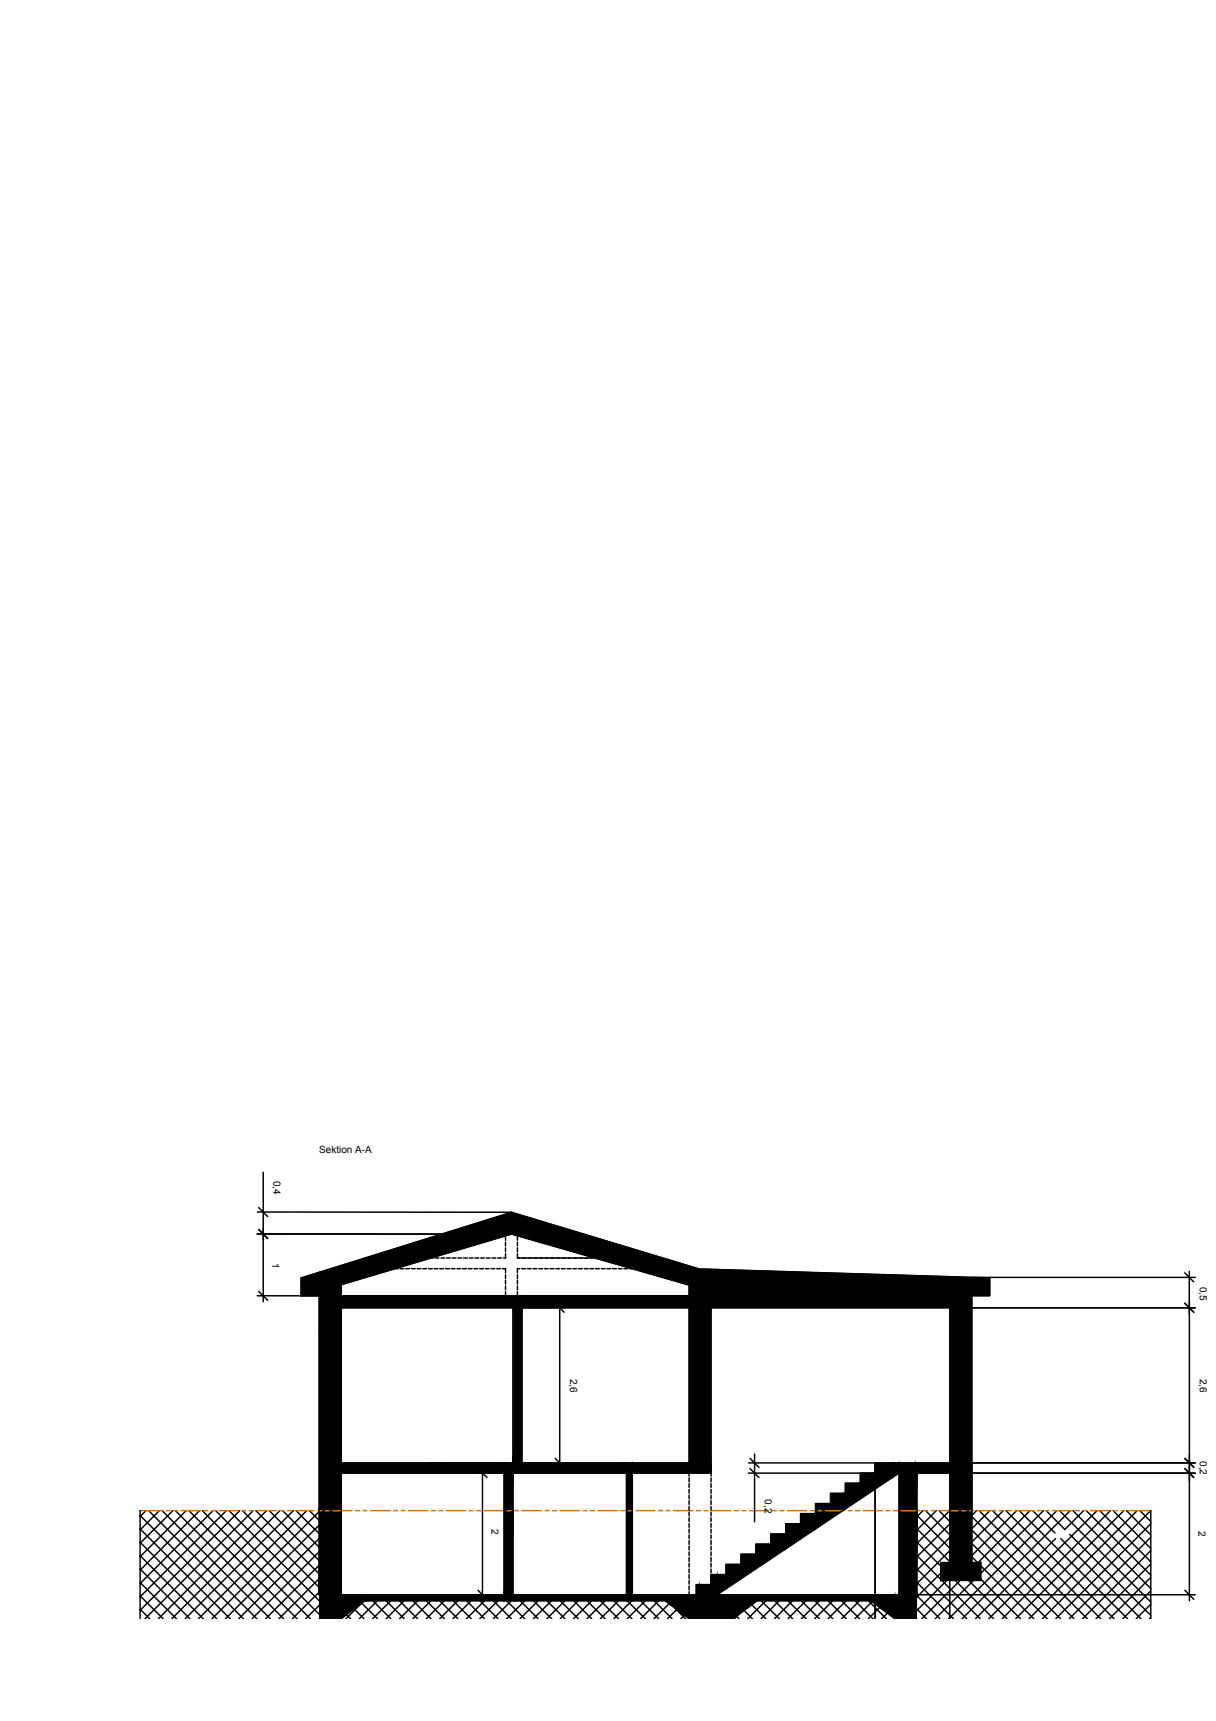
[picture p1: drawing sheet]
<svg xmlns="http://www.w3.org/2000/svg" width="210mm" height="297mm" viewBox="0 0 210 297" stroke-linecap="round" stroke-linejoin="round" font-family="sans-serif">
<defs><g id="words">
<g font-size="1.7">
<text x="47.2" y="203.8" transform="rotate(90 47.2 203.8)">0,4</text>
<text x="55.1" y="198.9">Sektion A-A</text>
<text x="47" y="217.9" transform="rotate(90 47 217.9)">1</text>
<text x="207.1" y="222.1" transform="rotate(90 207.1 222.1)">0,5</text>
<text x="98.4" y="237.9" transform="rotate(90 98.4 237.9)">2,6</text>
<text x="207.1" y="237.9" transform="rotate(90 207.1 237.9)">2,6</text>
<text x="207.1" y="252.2" transform="rotate(90 207.1 252.2)">0,2</text>
<text x="84.8" y="263.9" transform="rotate(90 84.8 263.9)">2</text>
<text x="132" y="258.8" transform="rotate(90 132 258.8)">0,2</text>
<text x="206.9" y="264.3" transform="rotate(90 206.9 264.3)">2</text>
</g>
</g></defs>
<!-- layer: 0 -->
<g fill="#000" stroke="#000" stroke-width=".17">
<path d="M118.9 276.3v3.1zM130.5 276.3h.2l-.2 .1zM143.4 260.7h2.1l-2.1 1.4zM151.1 276.8l3-.5v2.8z"/>
<path d="M88.3 209.2v3.8zM88.3 209.2v3.8z"/>
<path d="M58.9 221.7l29.4-8.7v-3.8zM58.9 218.4l29.4-9.2-29.4 12.5z"/>
<path d="M55.1 219.6l-3.1 4h3.1zM52 220.6l3.1-1-3.1 4z"/>
<path d="M58.9 225.7h29.7v-2.1zM58.9 223.6h29.7l-29.7 2.1z"/>
<path d="M90.1 223.6l-1.5 2.1h1.5zM88.6 223.6h1.5l-1.5 2.1z"/>
<path d="M90.1 225.7h28.8v-2.1zM90.1 223.6h28.8l-28.8 2.1z"/>
<path d="M88.3 213l30.6 8.8v-3.3zM88.3 209.2l30.6 9.3-30.6-5.5z"/>
<path d="M122.7 225.7h41.2v-5.4zM122.7 219.1l41.2 1.2-41.2 5.4z"/>
<path d="M170.9 220.6l-3.1 3h3.1zM167.8 220.5l3.1 .1-3.1 3z"/>
<path d="M58.9 254.3h28.1v-1.8zM58.9 252.5h28.1l-28.1 1.8z"/>
<path d="M88.3 254.3v6.4zM88.3 254.3v6.4z"/>
<path d="M88.6 252.5l-1.6 1.8h1.6zM87 252.5h1.6l-1.6 1.8z"/>
<path d="M90.1 225.7l-1.5 26.8h1.5zM88.6 225.7h1.5l-1.5 26.8z"/>
<path d="M88.6 254.3h19.5v-1.8zM88.6 252.5h19.5l-19.5 1.8z"/>
<path d="M109.1 252.5l-1 1.8h1zM108.1 252.5h1l-1 1.8z"/>
<path d="M109.1 254.3h9.8v-1.8zM109.1 252.5h9.8l-9.8 1.8z"/>
<path d="M120.7 219l-1.8 35.3h1.8zM118.9 218.5l1.8 .5-1.8 35.3z"/>
<path d="M122.7 219.1l-2 35.2h2zM120.7 219l2 .1-2 35.2z"/>
<path d="M148.5 256l-2.6 4.4 2.6-1.7zM145.9 256h2.6l-2.6 4.4z"/>
<path d="M151.1 254.3l-2.6 4.4 2.6-1.7zM148.5 254.3h2.6l-2.6 4.4z"/>
<path d="M154.1 252.5l-3 4.5 3-2.1zM151.1 252.5h3l-3 4.5z"/>
<path d="M155.2 252.5l-1.1 2.4 1.1-.6zM154.1 252.5h1.1l-1.1 2.4z"/>
<path d="M158 252.5v8.2zM158 252.5v8.2z"/>
<path d="M158.3 254.3h5.6v-1.8zM158.3 252.5h5.6l-5.6 1.8z"/>
<path d="M55.2 260.7l-.1 14.6h.1zM55.1 260.7h.1l-.1 14.6z"/>
<path d="M58.9 275.3l-3.7 4.1h3.7zM55.2 275.3h3.7l-3.7 4.1z"/>
<path d="M58.9 260.7l-3.7 14.6h3.7zM55.2 260.7h3.7l-3.7 14.6z"/>
<path d="M58.9 218.4l-3.8 42.3h3.8zM55.1 219.6l3.8-1.2-3.8 42.3z"/>
<path d="M63 275.3l-4.1 4.1 4.1-3.1zM58.9 275.3h4.1l-4.1 4.1z"/>
<path d="M63 276.3h24v-1zM63 275.3h24l-24 1z"/>
<path d="M88.3 260.7v14.6zM88.3 260.7v14.6z"/>
<path d="M88.3 260.7l-1.3 14.6h1.3zM87 260.7h1.3l-1.3 14.6z"/>
<path d="M88.3 254.3l-1.3 6.4h1.3zM87 254.3h1.3l-1.3 6.4z"/>
<path d="M88.6 260.7l-.3 14.6h.3zM88.3 260.7h.3l-.3 14.6z"/>
<path d="M88.6 254.3l-.3 6.4h.3zM88.3 254.3h.3l-.3 6.4z"/>
<path d="M87 276.3h1.6v-1zM87 275.3h1.6l-1.6 1z"/>
<path d="M88.6 276.3h19.5v-1zM88.6 275.3h19.5l-19.5 1z"/>
<path d="M109.1 275.3l-1 1h1zM108.1 275.3h1l-1 1z"/>
<path d="M109.1 260.7l-1 14.6h1zM108.1 260.7h1l-1 14.6z"/>
<path d="M109.1 254.3l-1 6.4h1zM108.1 254.3h1l-1 6.4z"/>
<path d="M118.9 276.3v3.1zM114.8 276.3h4.1v3.1z"/>
<path d="M109.1 276.3h9.8v-1zM109.1 275.3h9.8l-9.8 1z"/>
<path d="M120.2 276.3l-1.3 3.1h1.3zM118.9 276.3h1.3l-1.3 3.1z"/>
<path d="M118.9 276.3h1.3v-1zM118.9 275.3h1.3l-1.3 1z"/>
<path d="M120.7 275.3l-.5 1h.5zM120.2 275.3h.5l-.5 1z"/>
<path d="M120.7 273.5l-.5 1.8h.5zM120.2 273.5h.5l-.5 1.8z"/>
<path d="M122.4 276.3l-2.2 3.1h2.2zM120.2 276.3h2.2l-2.2 3.1z"/>
<path d="M122.7 276.3l-.3 3.1h.3zM122.4 276.3h.3l-.3 3.1z"/>
<path d="M120.7 276.3h2v-1zM120.7 275.3h2l-2 1z"/>
<path d="M120.7 275.3h2v-1.8zM120.7 273.5h2l-2 1.8z"/>
<path d="M122.8 271.8l-.1 3.5h.1zM122.7 271.8h.1l-.1 3.5z"/>
<path d="M123.1 276.3l-.3 3.1h.3zM122.8 276.3h.3l-.3 3.1zM122.8 276.3v3.1zM122.8 276.3v3.1z"/>
<path d="M123.8 276.3l-.7 3.1h.7zM123.1 276.3h.7l-.7 3.1zM123.1 276.3v3.1zM123.1 276.3v3.1z"/>
<path d="M123.8 275.3l-1 1h1zM122.8 275.3h1l-1 1z"/>
<path d="M123.8 271.8l-1 3.5h1zM122.8 271.8h1l-1 3.5z"/>
<path d="M125.3 276.3l-1.5 3.1h1.5zM123.8 276.3h1.5l-1.5 3.1z"/>
<path d="M123.8 276.3h1.5v-1zM123.8 275.3h1.5l-1.5 1z"/>
<path d="M125.3 271.8l-1.5 3.5 1.5-1.1zM123.8 271.8h1.5l-1.5 3.5z"/>
<path d="M126.5 276.3l-1.2 3.1h1.2zM125.3 276.3h1.2l-1.2 3.1z"/>
<path d="M127.9 270l-2.6 4.2 2.6-1.7zM125.3 270h2.6l-2.6 4.2z"/>
<path d="M130.5 268.2l-2.6 4.3 2.6-1.7zM127.9 268.2h2.6l-2.6 4.3z"/>
<path d="M126.5 279.4l4-3v-.1zM126.5 276.3h4l-4 3.1z"/>
<path d="M133 266.5l-2.5 4.3 2.5-1.8zM130.5 266.5h2.5l-2.5 4.3z"/>
<path d="M135.6 264.8l-2.6 4.2 2.6-1.7zM133 264.8h2.6l-2.6 4.2z"/>
<path d="M138.2 263l-2.6 4.3 2.6-1.7zM135.6 263h2.6l-2.6 4.3z"/>
<path d="M140.8 261.2l-2.6 4.4 2.6-1.7zM138.2 261.2h2.6l-2.6 4.4z"/>
<path d="M143.4 260.7l-2.6 3.2 2.6-1.8zM140.8 260.7h2.6l-2.6 3.2z"/>
<path d="M140.8 260.7h2.6v-1.2zM140.8 259.5h2.6l-2.6 1.2z"/>
<path d="M145.5 257.7l-2.1 3h2.1zM143.4 257.7h2.1l-2.1 3z"/>
<path d="M145.9 257.7l-.4 3 .4-.3zM145.5 257.7h.4l-.4 3z"/>
<path d="M151.1 276.3v.5l3-.5zM150.3 276.3h.8v.5z"/>
<path d="M125.3 276.3h28.8v-1zM125.3 275.3h28.8l-28.8 1z"/>
<path d="M154.5 276.3l-.4 2.8 .4 .3zM154.1 276.3h.4l-.4 2.8z"/>
<path d="M154.5 275.3l-.4 1h.4zM154.1 275.3h.4l-.4 1z"/>
<path d="M155.2 275.3l-.7 1h.7zM154.5 275.3h.7l-.7 1z"/>
<path d="M158 276.3v3.1zM158 276.3v3.1z"/>
<path d="M158 260.7v14.6zM158 260.7v14.6z"/>
<path d="M158 260.7l-2.8 14.6h2.8zM155.2 260.7h2.8l-2.8 14.6z"/>
<path d="M158 252.5l-2.8 8.2h2.8zM155.2 252.5h2.8l-2.8 8.2z"/>
<path d="M154.5 279.4h3.5v-3.1zM154.5 276.3h3.5l-3.5 3.1z"/>
<path d="M158.2 276.3v3.1zM158.2 276.3v3.1z"/>
<path d="M158.2 275.3v1zM158.2 275.3v1z"/>
<path d="M158.2 260.7v14.6zM158.2 260.7v14.6z"/>
<path d="M158.2 276.3l-.2 3.1h.2zM158 276.3h.2l-.2 3.1z"/>
<path d="M158.2 260.7l-.2 14.6h.2zM158 260.7h.2l-.2 14.6z"/>
<path d="M158.2 252.5l-.2 8.2h.2zM158 252.5h.2l-.2 8.2z"/>
<path d="M155.2 276.3h3v-1zM155.2 275.3h3l-3 1z"/>
<path d="M158.3 260.7l-.1 14.6h.1zM158.2 260.7h.1l-.1 14.6z"/>
<path d="M158.3 252.5l-.1 8.2h.1zM158.2 252.5h.1l-.1 8.2z"/>
<path d="M163.9 269.7l-1.5 3.1h1.5zM162.4 269.7h1.5l-1.5 3.1z"/>
<path d="M163.9 272.8h3.9v-3.1zM163.9 269.7h3.9l-3.9 3.1z"/>
<path d="M167.8 260.7l-3.9 9h3.9zM163.9 260.7h3.9l-3.9 9z"/>
<path d="M167.8 220.5l-3.9 40.2h3.9zM163.9 220.3l3.9 .2-3.9 40.2z"/>
<path d="M169.3 269.7l-1.5 3.1h1.5zM167.8 269.7h1.5l-1.5 3.1z"/>
</g>
<g fill="none" stroke="#000" stroke-width=".25">
<path d="M44.4 213h43.8h-43.8M44.4 209.2h43.8M44.7 212.2l1.5 1.6M44.7 212.2l1.5 1.5M44.7 208.4l1.5 1.6M45.4 202.3v11.7M45.4 212v12.7M68.2 219h.5M69.1 219h.6M70 219h.7M71 219h.7M72 219h.7"/>
<path d="M73 219h.6M74 219h.6M74.4 217.1h.4M74.9 219h.7M75.1 217.1h.7M75.9 219h.7M76.1 217.1h.7M76.9 219h.7M77.1 217.1h.6M77.9 219h.6M78.1 217.1h.6M78.9 219h.6"/>
<path d="M79.1 217.1h.6M79.9 219h.6M80 217.1h.7M80.8 219h.7M81 217.1h.7M81.8 219h.7M82 217.1h.6M82.8 219h.7M83 217.1h.6M83.8 219h.6M84 217.1h.6M84.8 219h.6"/>
<path d="M84.9 217.1h.7M85.7 219h.7M85.9 217.1h.7M86.7 219h.6v.7M87.3 216.4v.7h-.4M87.3 213.3v.8M87.3 214.4v.7M87.3 215.4v.6M89.3 216.3v.8h.6M89.3 213.3v.8M89.3 214.4v.7M89.3 215.4v.6"/>
<path d="M89.7 219h-.4v.7M90 217.1h.9M90.1 219h.6M91 217.1h.9M91 219h.7M92 217.1h.9M92 219h.7M93 217.1h.8M93 219h.7M93.9 217.1h.9M94 219h.6M94.9 217.1h.9"/>
<path d="M95 219h.6M95.9 217.1h.9M95.9 219h.7M96.9 217.1h.9M96.9 219h.7M97.9 217.1h.9M97.9 219h.7M98.8 217.1h.9M98.9 219h.6M99.8 217.1h.9M99.9 219h.6M100.8 217.1h.9"/>
<path d="M100.9 219h.6M101.8 217.1h.9M101.8 219h.7M102.8 219h.7M103.8 219h.7M104.8 219h.6M105.7 219h.7M106.7 219h.7M107.7 219h.7M108.7 219h.4M204.5 219.7l1.6 1.5M205.3 219.4v7.3"/>
<path d="M44.4 223.6h74.5v2.1h-60M44.7 222.9l1.5 1.5M52 223.6v-3l36.3-11.4 32.4 9.8 50.2 1.6v3h-3.1v37.1M55.1 223.6v51.7M87.3 222.9v.7h2v-.7M87.3 220v.7M87.3 221v.6M87.3 222v.6M88.6 225.7v26.8M89.3 220v.7M89.3 221v.6M89.3 222v.6"/>
<path d="M90.1 225.7v26.8M90.2 225.7h7.5M95.8 224.9l1.6 1.6M96.6 224.7v28.8M164 225.7h42.3M167.8 220.5h38.5M204.5 224.9l1.6 1.6M205.3 224.7v51.6M58.9 252.5h60M58.9 254.3h63.6M82.5 253.5l1.6 1.5M83.3 253.2v23.1"/>
<path d="M87 254.3v21M88.6 254.3v21h19.5v-21h1v21M95.8 251.7l1.6 1.6M118.9 254.8v-33l-30.6-8.8-29.4 8.7v53.6M118.9 255.1v.7M118.9 256.1v.6M118.9 257.1v.6M118.9 258v.7M118.9 259v.7M122.7 254.8v-29.1h41.2v53.7M122.7 255.1v.7M122.7 256.1v.6"/>
<path d="M122.7 257.1v.6M122.7 258v.7M122.7 259v.7M122.8 254l-.2 .2M129.2 252.5h21.8M129.2 254.3h21.8M129.5 251.7l1.5 1.6M129.5 253.5l1.5 1.5M130.3 251v11.7M151.1 252.6v26.8M163.9 252.5h-12.8v1.8h-2.6v1.7h-2.6v1.7h-2.5v1.8h-2.6v1.7h-2.6v1.8h-2.6v1.8h-2.6v1.7h-2.5v1.7h-2.6v1.8h-2.6v1.8h-2.6v1.7h-2.5v1.8M164 252.5h42.3"/>
<path d="M167.8 252.5v17.2h1.5v3.1h-6.9v-3.1h1.5v-9l-5.6 5.7M204.5 251.7l1.6 1.6M204.5 253.5l1.6 1.5M205.3 251v4.8M206.3 254.3h-48v21h-3.1v-21l-31.4 21M24.2 261.6l17.8 17.8M24.2 263.9l15.5 15.5M24.2 266.2l13.2 13.2M24.2 268.5l10.9 10.9M24.2 270.8l8.6 8.6M24.2 273.1l6.3 6.3M24.2 275.4l4 4"/>
<path d="M24.2 277.7l1.7 1.7M24.2 260.7v18.7M25.2 260.7l-1 1M25.7 260.7l18.6 18.7M27.5 260.7l-3.3 3.4M28 260.7l18.7 18.7M29.8 260.7l-5.6 5.7M30.3 260.7l18.7 18.7M32.1 260.7l-7.9 8M32.6 260.7l18.7 18.7M34.5 260.7l-10.3 10.3M34.9 260.7l18.7 18.7"/>
<path d="M36.8 260.7l-12.6 12.6M37.2 260.7l18 18M39.1 260.7l-14.9 14.9M39.5 260.7l15.7 15.7M41.4 260.7l-17.2 17.2M41.9 260.7l13.2 13.3M43.7 260.7l-18.7 18.7M44.2 260.7l10.9 11M46 260.7l-18.7 18.7M46.5 260.7l8.6 8.6M48.3 260.7l-18.7 18.7M48.8 260.7l6.3 6.3"/>
<path d="M50.6 260.7l-18.6 18.7M51.1 260.7l4 4M53 260.7l-18.7 18.7M53.4 260.7l1.7 1.7M55.1 275.3h.1v4.1h3.7l4.1-3.1h95.2M55.1 260.9l-18.5 18.5M55.1 263.2l-16.2 16.2M55.1 265.5l-13.9 13.9M55.1 267.8l-11.6 11.6M55.1 270.2l-9.3 9.2M55.1 272.5l-7 6.9M55.1 274.8l-4.6 4.6"/>
<path d="M55.1 275.3h103.2M55.2 277l-2.4 2.4M55.2 279.3l-.1 .1M55.2 275.3v1M55.4 279.4h.1M55.9 279.4h.1M57.4 279.4h.1M58.2 279.4h.1M59.8 278.7l.7 .7M61.1 277.7l1.7 1.7M62.3 276.8l-2.6 2.6M62.5 276.7l2.7 2.7"/>
<path d="M64.3 276.3l3.2 3.1M65.1 276.3l-3.1 3.1M66.6 276.3l3.2 3.1M67.5 276.3l-3.2 3.1M69 276.3l3.1 3.1M69.8 276.3l-3.2 3.1M71.3 276.3l3.1 3.1M72.1 276.3l-3.1 3.1M73.6 276.3l3.1 3.1M74.4 276.3l-3.1 3.1M75.9 276.3l3.1 3.1M76.7 276.3l-3.1 3.1"/>
<path d="M78.2 276.3l3.1 3.1M79 276.3l-3.1 3.1M80.5 276.3l3.1 3.1M81.3 276.3l-3.1 3.1M82.5 274.5l1.6 1.5M82.8 276.3l3.2 3.1M83.6 276.3l-3.1 3.1M85.1 276.3l3.2 3.1M86 276.3l-3.2 3.1M87.5 276.3l3.1 3.1M88.3 276.3l-3.2 3.1M89.8 276.3l3.1 3.1"/>
<path d="M90.6 276.3l-3.1 3.1M92.1 276.3l3.1 3.1M92.9 276.3l-3.1 3.1M94.4 276.3l3.1 3.1M95.2 276.3l-3.1 3.1M96.7 276.3l3.1 3.1M97.5 276.3l-3.1 3.1M99 276.3l3.1 3.1M99.8 276.3l-3.1 3.1M101.3 276.3l3.2 3.1M102.1 276.3l-3.1 3.1M103.6 276.3l3.2 3.1"/>
<path d="M104.5 276.3l-3.2 3.1M106 276.3l3.1 3.1M106.8 276.3l-3.2 3.1M108.3 276.3l3.1 3.1M109.1 276.3l-3.1 3.1M110.6 276.3l3.1 3.1M111.4 276.3l-3.1 3.1M112.9 276.3l3.1 3.1M113.7 276.3l-3.1 3.1M115.5 276.8l-2.6 2.6M116.4 277.5l1.9 1.9M116.8 277.8l-1.6 1.6"/>
<path d="M118.1 278.8l-.6 .6M118.9 260v.7M118.9 261v.6M118.9 262v.6M118.9 263v.6M118.9 263.9v.7M118.9 264.9v.7M118.9 265.9v.7M118.9 266.9v.6M118.9 267.9v.6M118.9 268.8v.7M118.9 269.8v.7"/>
<path d="M118.9 270.8v.7M118.9 271.8v.6M118.9 272.8v.6M118.9 273.7v.7M118.9 274.7v.6M119.9 279.4h-.1M120.6 279.4h.1M122.2 279.4h-.1M122.4 279.4h.1M122.7 275.3v4.1h-3.8l-4.1-3.1M122.7 276.8l.1 .2M122.7 279.1l.1 .2"/>
<path d="M122.7 279.4h-.1M122.7 260v.7M122.7 261v.6M122.7 262v.6M122.7 263v.6M122.7 263.9v.7M122.7 264.9v.7M122.7 265.9v.7M122.7 266.9v.6M122.7 267.9v.6M122.7 268.8v.7M122.7 269.8v.7"/>
<path d="M122.7 270.8v.7M122.7 271.8v7.6M122.8 275.3v4.1h3.7l4.2-3.1M122.8 276.4l-.1 .2M122.8 278.7l-.1 .2M122.8 279.4h.1M123.1 279.4h-.1M124.5 279.4h.1M125.2 279.4h.1M127.1 279l.5 .4M127.5 278.7l-.7 .7M128.4 278l1.5 1.4"/>
<path d="M129.8 277l2.4 2.4M131.4 276.3l3.1 3.1M132.2 276.3l-3.1 3.1M133.7 276.3l3.1 3.1M134.5 276.3l-3.1 3.1M136 276.3l3.1 3.1M136.8 276.3l-3.1 3.1M138.3 276.3l3.1 3.1M139.1 276.3l-3.1 3.1M140.6 276.3l3.2 3.1M141.4 276.3l-3.1 3.1M143 276.3l3.1 3.1"/>
<path d="M143.8 276.3l-3.2 3.1M145.3 276.3l3.1 3.1M146.1 276.3l-3.2 3.1M147.6 276.3l3.1 3.1M148.4 276.3l-3.1 3.1M149.9 276.3l3.1 3.1M150.6 276.4l-3 3M151.9 277.4l-2 2M153.2 278.4l-1 1M154.5 279.4h.1M155.3 279.4h.1M156.9 279.4h-.1"/>
<path d="M157.6 279.4h.1M158 279.4h.1M158.2 275.3v4.1h-3.7l-4.2-3.1M158.2 275.3l4.1 4.1M158.2 277.6l1.7 1.8M158.2 279.4h.1M158.3 261.5l5.6 5.7M158.3 263.9l5.6 5.6M158.3 266.2l4.1 4.1M158.3 268.5l4.1 4.1M158.3 270.8l8.6 8.6M158.3 273.1l6.3 6.3"/>
<path d="M158.3 275.3h48M159.3 260.7l-1 1.1M159.8 260.7l4.1 4.2M161.6 260.7l-3.3 3.4M162.1 260.7l1.8 1.9M162.4 271.5l-4.2 4.2M162.6 272.8l6.6 6.6M163.4 272.8l-5.2 5.3M163.9 263l-5.6 5.7M163.9 265.3l-5.6 5.7M163.9 267.7l-5.6 5.6M163.9 269.7h3.9"/>
<path d="M164.9 272.8l6.6 6.6M165.7 272.8l-6.6 6.6M167.2 272.8l6.6 6.6M167.8 261.8l17.6 17.6M167.8 264.1l15.3 15.3M167.8 266.4l13 13M167.8 268.7l.9 1M168.1 272.8l-6.7 6.6M168.6 260.7l-.8 .8M169 260.7l18.7 18.7M169.3 270.3l9.1 9.1M169.3 272.6l6.8 6.8"/>
<path d="M170.9 260.7l-3.1 3.1M171.3 260.7l18.7 18.7M173.2 260.7l-5.4 5.4M173.6 260.7l18.7 18.7M175.5 260.7l-7.7 7.8M176 260.7l18.6 18.7M177.8 260.7l-9 9M178.3 260.7l3.8 3.9M179.9 279.4l18.7-18.7v18.7M180.1 260.7l-10.8 10.8M180.6 260.7l3.2 3.3M182.2 265.6l-13.8 13.8"/>
<path d="M182.4 260.7l-18.6 18.7M182.9 260.7l15.7 15.8M183.1 265.6l13.8 13.8M184.5 265.6l-13.8 13.8M184.7 264.8l13.9 14M184.7 260.7l-18.6 18.7M185.2 260.7l13.4 13.5M187 260.7l-3.2 3.3M187.5 260.7l11.1 11.2M189.4 260.7l-4.7 4.8M189.8 260.7l8.8 8.9M191.7 260.7l-18.7 18.7"/>
<path d="M192.1 260.7l6.5 6.6M194 260.7l-18.7 18.7M194.5 260.7l4.1 4.2M196.3 260.7l-18.7 18.7M196.8 260.7l1.8 1.9M198.6 263l-16.4 16.4M198.6 265.3l-14 14.1M198.6 267.6l-11.7 11.8M198.6 269.9l-9.4 9.5M198.6 272.2l-7.1 7.2M198.6 274.6l-4.8 4.8M198.6 276.9l-2.5 2.5"/>
<path d="M198.6 279.2l-.2 .2M204.5 274.5l1.6 1.5"/>
</g>
<g fill="none" stroke="#dd6e00" stroke-width=".25">
<path d="M24.2 260.7h3.8M28.7 260.7h.7M30 260.7h.7M31.3 260.7h3.3M35.2 260.7h.7M36.5 260.7h.7M37.8 260.7h3.3M41.8 260.7h.6M43.1 260.7h.6M44.4 260.7h3.3M48.3 260.7h.7M49.6 260.7h.7"/>
<path d="M50.9 260.7h3.3M54.9 260.7h.6M56.2 260.7h.6M57.5 260.7h3.2M61.4 260.7h.7M62.7 260.7h.6M64 260.7h3.3M67.9 260.7h.7M69.2 260.7h.7M70.5 260.7h3.3M74.5 260.7h.6M75.8 260.7h.6"/>
<path d="M77.1 260.7h3.3M81 260.7h.7M82.3 260.7h.7M83.6 260.7h3.3M87.6 260.7h.6M88.9 260.7h.6M90.2 260.7h3.2M94.1 260.7h.6M95.4 260.7h.6M96.7 260.7h3.3M100.6 260.7h.7M101.9 260.7h.7"/>
<path d="M103.2 260.7h3.3M107.2 260.7h.6M108.5 260.7h.6M109.8 260.7h3.2M113.7 260.7h.7M115 260.7h.7M116.3 260.7h3.3M120.2 260.7h.7M121.6 260.7h.6M122.9 260.7h3.2M126.8 260.7h.6M128.1 260.7h.6"/>
<path d="M129.4 260.7h3.3M133.3 260.7h.7M134.6 260.7h.7M135.9 260.7h3.3M139.9 260.7h.6M141.2 260.7h.6M142.5 260.7h3.2M146.4 260.7h.7M147.7 260.7h.7M149 260.7h3.3M152.9 260.7h.7M154.3 260.7h.6"/>
<path d="M155.6 260.7h3.2M159.5 260.7h.6M160.8 260.7h.7M162.1 260.7h3.3M166 260.7h.7M167.3 260.7h.7M168.6 260.7h3.3M172.6 260.7h.6M173.9 260.7h.6M175.2 260.7h3.2M179.1 260.7h.7M180.4 260.7h.7"/>
<path d="M181.7 260.7h3.3M185.6 260.7h.7M187 260.7h.6M188.2 260.7h3.3M192.2 260.7h.6M193.5 260.7h.7M194.8 260.7h3.8"/>
</g>
<use href="#words"/>
</svg>
